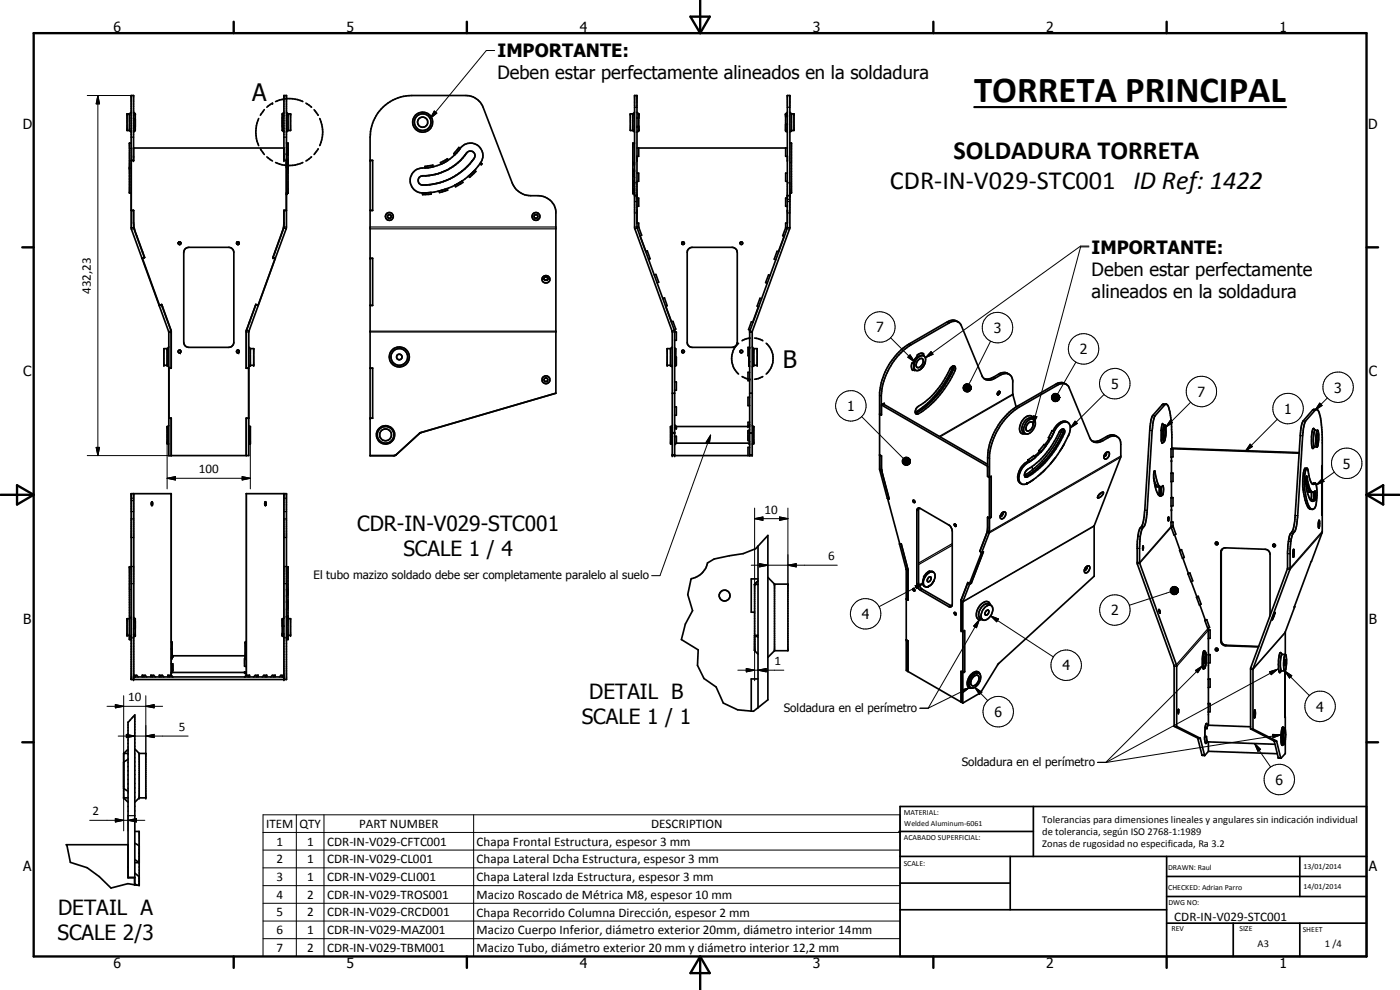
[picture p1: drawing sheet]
<svg xmlns="http://www.w3.org/2000/svg" width="420mm" height="297mm" viewBox="0 0 420 297" stroke-linecap="round" stroke-linejoin="round" font-family="sans-serif">
<defs><g id="words">
<text font-size="11" x="292.3" y="30.6">TORRETA PRINCIPAL</text>
<g font-size="7.9">
<text x="286.1" y="47.7">SOLDADURA TORRETA</text>
<text x="267.1" y="56.7">CDR-IN-V029-STC001 ID Ref: 1422</text>
</g>
<g font-size="7.2">
<text x="75.7" y="30.2">A</text>
<text x="234.9" y="110.3">B</text>
</g>
<g font-size="6.3">
<text x="107.2" y="159.4">CDR-IN-V029-STC001</text>
<text x="121.1" y="166.9">SCALE 1 / 4</text>
<text x="176.8" y="209.7">DETAIL B</text>
<text x="174.6" y="217.2">SCALE 1 / 1</text>
<text x="17.5" y="274.5">DETAIL A</text>
<text x="17.2" y="282.1">SCALE 2/3</text>
</g>
<g font-size="5.5">
<text x="149.3" y="17.2">IMPORTANTE:</text>
<text x="149.3" y="23.8">Deben estar perfectamente alineados en la soldadura</text>
<text x="327.6" y="76.1">IMPORTANTE:</text>
<text x="327.6" y="82.7">Deben estar perfectamente</text>
<text x="327.6" y="89.3">alineados en la soldadura</text>
</g>
<g font-size="4.2">
<text x="34" y="9.6">6</text>
<text x="104" y="9.6">5</text>
<text x="174" y="9.6">4</text>
<text x="244" y="9.6">3</text>
<text x="314" y="9.6">2</text>
<text x="384" y="9.6">1</text>
<text x="6.8" y="38.7">D</text>
<text x="410.6" y="38.7">D</text>
<text x="262.9" y="99.7">7</text>
<text x="298.2" y="99.9">3</text>
<text x="324" y="106.3">2</text>
<text x="7" y="112.9">C</text>
<text x="410.8" y="112.9">C</text>
<text x="333.4" y="116.7">5</text>
<text x="359.4" y="119">7</text>
<text x="400.4" y="117.8">3</text>
<text x="254.2" y="123.4">1</text>
<text x="385.4" y="124.1">1</text>
<text x="403" y="140.6">5</text>
<text x="258.6" y="185.7">4</text>
<text x="333.4" y="184.6">2</text>
<text x="7" y="187.1">B</text>
<text x="410.8" y="187.1">B</text>
<text x="318.8" y="201.1">4</text>
<text x="298.4" y="215.1">6</text>
<text x="395" y="213.5">4</text>
<text x="382.8" y="235.5">6</text>
<text x="7" y="261.4">A</text>
<text x="410.8" y="261.4">A</text>
<text x="34" y="290.4">6</text>
<text x="104" y="290.4">5</text>
<text x="174" y="290.4">4</text>
<text x="244" y="290.4">3</text>
<text x="314" y="290.4">2</text>
<text x="384" y="290.4">1</text>
</g>
<g font-size="3.9">
<text x="27.3" y="88.2" transform="rotate(-90 27.3 88.2)">432,23</text>
<text x="59.7" y="142">100</text>
<text x="229.5" y="154.1">10</text>
<text x="248.5" y="168.1">6</text>
<text x="232.5" y="199.6">1</text>
<text x="38.5" y="210.4">10</text>
<text x="53.7" y="219.3">5</text>
<text x="27.7" y="244.6">2</text>
<text x="79.9" y="248.4">ITEM</text>
<text x="89.9" y="248.4">QTY</text>
<text x="107.8" y="248.4">PART NUMBER</text>
<text x="195.4" y="248.4">DESCRIPTION</text>
<text x="83" y="253.7">1</text>
<text x="92.1" y="253.7">1</text>
<text x="98.2" y="253.7">CDR-IN-V029-CFTC001</text>
<text x="143" y="253.8">Chapa Frontal Estructura, espesor 3 mm</text>
<text x="83" y="259">2</text>
<text x="92.1" y="259">1</text>
<text x="98.2" y="259">CDR-IN-V029-CL001</text>
<text x="143" y="259.1">Chapa Lateral Dcha Estructura, espesor 3 mm</text>
<text x="83" y="264.3">3</text>
<text x="83" y="269.6">4</text>
<text x="92.1" y="264.3">1</text>
<text x="92.1" y="269.7">2</text>
<text x="98.2" y="264.3">CDR-IN-V029-CLI001</text>
<text x="98.2" y="269.7">CDR-IN-V029-TROS001</text>
<text x="143" y="264.4">Chapa Lateral Izda Estructura, espesor 3 mm</text>
<text x="143" y="269.7">Macizo Roscado de Métrica M8, espesor 10 mm</text>
<text x="83" y="275">5</text>
<text x="92.1" y="275">2</text>
<text x="98.2" y="275">CDR-IN-V029-CRCD001</text>
<text x="143" y="275">Chapa Recorrido Columna Dirección, espesor 2 mm</text>
<text x="83" y="280.3">6</text>
<text x="92.1" y="280.3">1</text>
<text x="98.2" y="280.3">CDR-IN-V029-MAZ001</text>
<text x="143" y="280.3">Macizo Cuerpo Inferior, diámetro exterior 20mm, diámetro interior 14mm</text>
<text x="352.4" y="276.3">CDR-IN-V029-STC001</text>
<text x="83" y="285.6">7</text>
<text x="92.1" y="285.6">2</text>
<text x="98.2" y="285.6">CDR-IN-V029-TBM001</text>
<text x="143" y="285.7">Macizo Tubo, diámetro exterior 20 mm y diámetro interior 12,2 mm</text>
</g>
<g font-size="3.5">
<text x="94.1" y="173.7">El tubo mazizo soldado debe ser completamente paralelo al suelo</text>
<text x="235.3" y="213.6">Soldadura en el perímetro</text>
<text x="288.6" y="229.8">Soldadura en el perímetro</text>
</g>
<g font-size="3.1">
<text x="312.7" y="246.8">Tolerancias para dimensiones lineales y angulares sin indicación individual</text>
<text x="312.7" y="250.4">de tolerancia, según ISO 2768-1:1989</text>
<text x="312.7" y="254">Zonas de rugosidad no especificada, Ra 3.2</text>
<text x="377.4" y="284.1">A3</text>
<text x="397.6" y="284.2">1 /4</text>
</g>
<g font-size="2.4">
<text x="271.2" y="244.4">MATERIAL:</text>
<text x="271.3" y="252">ACABADO SUPERFICIAL:</text>
<text x="271.4" y="247.9">Welded Aluminum-6061</text>
<text x="271.2" y="259.7">SCALE:</text>
<text x="350.6" y="261">DRAWN: Raul</text>
<text x="391.2" y="260.6">13/01/2014</text>
<text x="350.6" y="267">CHECKED: Adrian Parro</text>
<text x="391.2" y="266.7">14/01/2014</text>
<text x="350.6" y="271.4">DWG NO:</text>
<text x="351.6" y="279.3">REV</text>
<text x="372" y="279.4">SIZE</text>
<text x="391" y="279.6">SHEET</text>
</g>
</g></defs>
<g fill="none" stroke="#000" stroke-width=".51">
<path d="M38.9 34.2v5M38.9 34.2h-.8v5h.8M38.9 39.2l.5 .5M39.4 33.7l-.5 .5M40.1 34.2h.5l-.5-.5 .5 .5v5M40.1 39.2h.5M40.1 35.5l.5 .2M40.6 38.1l-.5 .3M40.6 39.2l-.5 .5M77.6 35.6a10.1 10.1 0 0 0 0 8.1M79.3 32.9l-1.2 1.7M81.8 30.9l-1.7 1.3"/>
<path d="M82.7 30.5a9.8 9.8 0 0 1 8.2 0M84.7 34.2h.5M84.7 39.2h.5M84.7 34.2v5M84.7 38.1l.5 .3M84.7 39.2l.5 .5M85.2 33.7l-.5 .5M85.2 34.8l-.5 .3M86 33.7l.4 .5M86.4 34.2v5M86.4 34.2h.8v5h-.8M86.4 39.2l-.4 .5"/>
<path d="M91.8 30.9l1.7 1.3M94.3 32.9l1.2 1.7M96 35.6a9.7 9.7 0 0 1 0 8.1M189.9 34.2h-.7v5h.7M189.9 34.2v5M189.9 39.2l.5 .5M190.4 33.7l-.5 .5M191.2 33.7l.5 .5v5l-.5 .5M191.2 35.3l.5 .2h-.5M191.2 37.9h.5l-.5 .2M236.3 33.7l-.5 .5v5l.5 .5M236.3 37.3h-.5l.5 .1"/>
<path d="M236.3 34.6l-.5 .3h.5M237.1 33.7l.4 .5M237.5 34.2h.8v5h-.8M237.5 34.2v5M237.5 39.2l-.4 .5M39.4 48.1h.7v-19.4h-.7v39.6l3.2 9.2M39.4 42.9h-.5v15h.5M40.1 44.4h45.1M78.1 44.6l1.2 1.8M80.1 47.1l1.7 1.2M82.7 48.8a9.7 9.7 0 0 0 8.2 0M85.9 48.1v15h-.7v5.3"/>
<path d="M86 48.1h-.8v-19.4h.8v39.4l-3.4 9.4M86 42.9h.4v15M86 57.9h.4M86 49.9l.4 .5h-.4M86 49.5l.4 .5M86 46.1l.4 .3h-.4M86 44.2l.4 .3M86 48.8l.4 .4h-.4M86 47.6l.4 .4M86.4 57.9l-.4 .5M93.5 47.1l-1.7 1.2M95.5 44.6l-1.2 1.8"/>
<path d="M111.1 48.1h.7v15.1h-.7M125.8 53.2l.5-.3a16.5 16.5 0 0 0 13.9-7.2 1.39 1.39 0 0 1 1.9 0 1.39 1.39 0 0 1 .2 1.8 18.5 18.5 0 0 1-16 7.9 1.45 1.45 0 0 1-.5-2.2zM126.8 57.9l2.6-.2v.6l-2.6 .1zM127.5 49.9l2.4-.4 .1 .5-2.5 .4zM131.8 57.3l2.4-.7 .2 .5-2.5 .7zM132.2 48.8l2.1-1.2 .3 .4-2.2 1.2zM137.1 45.8a13.9 13.9 0 0 1-10.7 4.6 3.8 3.8 0 0 0-3.3 4 3.8 3.8 0 0 0 3.7 3.5M137.6 45.3l.5-.8-.4-.3-1.5 1.9 .3 .3M137.6 45.2a3.8 3.8 0 0 1 5.3-1.9 3.8 3.8 0 0 1 1.4 5.5M137.6 45.2l-.6 .7M138.6 54.4l-1.9 1.1M138.6 54.4a21.7 21.7 0 0 1-11.8 3.5"/>
<path d="M138.6 54.4l.3 .3-2.2 1.3-.2-.4M140.1 45.9l-.6 .8M140.6 52.8l1.8-1.7 .4 .3-1.8 1.8zM144.3 48.8l-2.2 2.7-3.5 2.9M144.3 48.8l.4 .3-.3 .3-.4-.3zM189.9 49.1l.5 .3M189.9 55.6l.5 .4M189.9 57.3l.5 .4h-.5l.5 .6M189.9 52.8l.5 .4M190.4 42.9h-.5v15l.5 .5M190.4 58.7h.8M190.4 48.8h-.5l.5 .3"/>
<path d="M190.4 54.4h-.5l.5 .3M190.4 56.6h-.5l.5 .5M190.4 51.1h-.5l.5 .3M191.2 44.4h45.1M191.2 51.9h.5v2.5h-.5M191.2 59.4h.5v2.5h-.5M191.7 44.4v2.5h-.5M235.8 44.4v2.5h.5M236.3 58.7h.8M236.3 51.9h-.5v2.5h.5M236.3 59.4h-.5v2.5h.5M237.1 42.9h.4v15h-.4"/>
<path d="M39.4 63.2h.7M39.4 63.1h.7v5.2M40.1 66.8l.4 2.6 2.9 7.9-.7 .2 5.2 14.1 .6-.2 2.9 7.8v11.3h-.7v15M40.1 68.3l.1 .2M40.1 68.3h.1M40.1 66.9h.1M40.2 68.5l3.1 8.8M40.3 68.5h-.1M41 70.9h.1M42.6 77.5l8.1 22.2v37h24v-37.2l2.8-7.8M42.7 75.6h.1M43.3 77.3h.1"/>
<path d="M43.3 77.3l-.7 .2M55.6 74.7l1.1-.5h12l.8 .3 .4 .4 .3 .8-.1 27.6-.6 .7-.8 .2h-12a1.52 1.52 0 0 1-1.6-1.5v-27zM81.9 77.3l.7 .2M82.6 77.5l-5.1 14.2M84.3 70.7h.1M85 68.4h.2M85.1 68.2l-3.2 9.1M85.1 68.1h.1M85.2 68.4l-3.3 8.9M85.2 63.2h.8M85.2 66.8l-.1 1.4M111.1 63.1h.7"/>
<path d="M111.1 77.5h.7v14.2h-.7M191.2 68.1v-39.4h-.8v39.7l11.3 31.2v37.1h24.1v-37.2l11.3-31.2v-39.6h-.8v39.8M191.2 66.9h.5v1.2h-.5M191.2 68.1v.3M191.2 68.4l11.3 31M191.2 68.4l.5-.2 .9 2.4-.5 .1 1.7 4.7 .5-.1 .8 2.3-.5 .2M191.3 68.1v.3M206.7 74.7l1-.5h12a1.6 1.6 0 0 1 1.6 1.5v27a1.6 1.6 0 0 1-1.6 1.5h-12a1.52 1.52 0 0 1-1.5-1.5v-27zM233.7 75.6l-.5-.2-.8 2.4 .4 .1M235.3 70.9l-1.7 4.7M236.2 68.3l-.1 .2M236.3 68.5l-11.3 31"/>
<path d="M236.3 68.5l-.5-.1-.9 2.3 .5 .2M236.3 66.9h-.5v1.4h.5M48.5 91.4h.1M48.5 91.4l-.7 .3M48.5 91.4l2.9 8.1M48.8 92h-.1M50.5 96.7h-.1M51.3 99.1h.1M74 99.1l-.1 .5M74 98.9h.1M76.6 91.9h.1M76.8 91.4h.1"/>
<path d="M76.8 91.4l.7 .3M76.8 91.4l-2.9 7.8v11.3h.7M76.8 91.4l.7 .2M111.1 91.6h.7M163.5 84l.1 .1M163.6 84.1a.53 .53 0 0 1-.2-.8 .53 .53 0 0 1 .9 0 .53 .53 0 0 1-.3 .8M163.6 84.1h.4M164.2 84l-.2 .1M196.4 82.5l.4-.2 .9 2.4-.5 .1M198.9 89.5l.5-.1 .8 2.3-.4 .2 1.7 4.7 .5-.2 .8 2.4-.4 .1 .1 37.8M202.5 99.6h.5v2.5h-.5M226 96.7l-.5-.1-.8 2.3 .4 .2-.1 37.6"/>
<path d="M227.6 92l-1.7 4.7M228.5 89.7l-.4-.2-.9 2.4 .5 .1M231.1 82.6l-.4-.1-.9 2.3 .5 .2M287.6 96.6l-1.4-.5-1.9 .5-11.5 6.6a19.6 19.6 0 0 0-8.8 14.6v23.1l2.3 8.7h.5M50.2 104.6v5M50.2 104.6h-1v5h1M50.2 109.6l.5 .5M50.7 110.4h.7M50.7 104.1l-.5 .5M73.9 110.4h.8M74.7 104.1l.4 .5M75.1 104.6v5"/>
<path d="M75.1 104.6h1v5h-1M75.1 109.6l-.4 .5M111.1 110.4h.7v15.1h-.7M111.1 110.5h.7M166.8 118v-54.7a5.3 5.3 0 0 0-5.3-4.6h-2.2a6.1 6.1 0 0 1-5.6-3.8l-8.7-22.7a5.6 5.6 0 0 0-5.1-3.5h-16.3a12.6 12.6 0 0 0-12.5 12.4v95.6h7.3M166.8 118l-40.6 11.8M201.2 104.6h-1v5h1M201.2 104.6v5M201.2 109.6l.5 .5M201.7 118h.8M201.7 104.1l-.5 .5M202.5 104.4l.2 .2v5"/>
<path d="M202.5 114.6h.5v2.5h-.5M202.7 107.1h.3v2.5h-.3M202.7 109.6l-.2 .3M221.6 103a6.2 6.2 0 0 0 0 9.2M222.7 113l1.3 .6 1.2 .2M225 104.2h-.5v2.5h.2M225 118h.8M225 104.6h-.3l.3-.2-.3 .2v5l.3 .3M225 108.5h-.3l.3 .1M225 111.7h-.5v2.5h.5M225 119.2h-.5v2.5h.5M225.2 101.4l-1.2 .2-1.3 .6"/>
<path d="M225.8 104.1l.4 .5M226.2 104.6h1v5h-1M226.2 104.6v5M226.2 109.6l-.4 .5M226.5 101.4l1.1 .2 1.3 .6M228.9 113l-1.3 .6-1.1 .2M229.9 103a6.2 6.2 0 0 1 0 9.2M273.7 108.9a2.18 2.18 0 0 0 .2 2.2l.7-.2M273.7 108.9l.7 .2M274 108.9l.4 .2M274 108.9h-.3M274.3 109.7v.7"/>
<path d="M274.3 109.7l.2 1.1M274.4 110.5a1.22 1.22 0 0 0 1.1 .7 1.22 1.22 0 0 0 1.1-.7M274.4 109.1l-.1 .3M274.4 109.1l-.1 .6M274.5 111l.3 .1M275.3 106.6l.4 .5M275.3 106.6v.3M275.3 106.6l1.3-.6 .6 .2 .1 .6M275.3 106.9l-.7 .7-.6 1.3M275.3 106.9l.4 .2M275.7 107.9l.8-.4a1.24 1.24 0 0 1 .1 2.2l-.7 .5a.81 .81 0 0 1-1-.3 .81 .81 0 0 1 .1-1zM275.7 111.1h.1"/>
<path d="M275.9 111l-.2 .1M276.4 106.7a3.5 3.5 0 0 0-2 2.4M276.4 106.7l-.7 .4M276.7 106.6h.2M276.8 110.3l-.7 .6M276.9 106.6l.4 .2M276.9 106.6l-.5 .1M277.3 109.6l-.5 .7M277.3 106.8a2.67 2.67 0 0 1-.5 3.5M277.5 109.1l-.1 .3M277.7 108.4v.4M285.7 110l.6-.2 .4 .3a2.21 2.21 0 0 1-.5 2.1 26.7 26.7 0 0 1-11 12h-.1a1.45 1.45 0 0 1 .6-2.3 25.8 25.8 0 0 0 9.6-11.5z"/>
<path d="M285.9 109.9a27.6 27.6 0 0 1-11.2 13.8M286.2 109.8v.2a16.7 16.7 0 0 1-3.9 7.3 22.5 22.5 0 0 1-7.5 6.7M299.6 118.4h-.2M300 117.5l-.6 .9M300 117.5a.61 .61 0 0 0-.6 .3 .61 .61 0 0 0 0 .6M300 117.5l-.2 .7M300 117.5a.66 .66 0 0 1-.6 .9M302.9 112.3a2.69 2.69 0 0 0-3.3 0l-2.3 1.3-.9 .1-1.1-.1M320 115.3a2.66 2.66 0 0 0-3.2 0l-11.5 6.6a19.4 19.4 0 0 0-8.9 15.3v5.7M50.4 128h-.2v5h.2M50.4 128v5M50.4 133l.3 .2"/>
<path d="M50.7 125.5h.7v11.2M50.7 127.7l-.3 .3M74.7 125.5h-.8v11.2M74.7 127.7l.2 .3M74.9 128h.2v5h-.2M74.9 128v5M74.9 133l-.2 .2M118.4 136.7h-.3M126.2 129.8l-7.3 6.6-.5 .3M201.5 128h-.3v5h.3M201.5 128v5M201.5 133l.2 .2"/>
<path d="M201.7 127.7l-.2 .3M202.5 128.3l.5 .4M202.5 128.7h.5M202.5 122.1h.5v2.5h-.5M202.5 130.9h.5M202.5 127.5l.5 .5M203 128h22M203 133h22M203 128v.7M203 130.9v2.1M203 130.9l-.5 .1M203 133l-.5 .5"/>
<path d="M224.5 133l.5 .4M225 126.7h-.5v1.3l.5-.5M225 128.9l-.5 .3v3l.5 .3M225 134.2h-.5v2.5M225.8 127.7l.2 .3M226 128h.2v5h-.2M226 128v5M226 133l-.2 .2M264 124.2l.5 .3M264.5 136.8h.1M264.5 136.8l-.5-.3 .5 .3M264.5 124.5h.1"/>
<path d="M264.5 136.8v4.2l2.3 8.6M264.5 136.8v3.5l2.4 9.3h-.5M264.5 121.5v3M264.5 121.5l31.9 18.4M265 121.2l-.5 .3M265 121.2l31.4 18.1M265 121.2l.4-.2v.4zM305 122.1a17.3 17.3 0 0 1-1.1-8.3 2.22 2.22 0 0 0-3.8-1.2l-1.5 .9a2.5 2.5 0 0 1-3.9-.9l-6.2-14.9a2.33 2.33 0 0 0-3.7-.8l-11.5 6.6a19.9 19.9 0 0 0-8.8 15.3v5.7M308.3 126.4a1.33 1.33 0 0 1 2.3-.2 3.3 3.3 0 0 1-2.7 4 1.79 1.79 0 0 1-.4-2.5zM308.4 127.2l.4-.4a.74 .74 0 0 1 1-.1 .74 .74 0 0 1 .2 1 1.71 1.71 0 0 1-1.8 1.5l-.3-.7zM308.6 138.3a5.4 5.4 0 0 0-3 6.1l1 .8M308.6 138l.3 .6"/>
<path d="M308.6 138v.3M308.6 138.3l.3 .3M308.6 138l1.6-1.3 .5 .6-1.8 1.3M309.7 140l.3 .9M310.2 125.8a1.26 1.26 0 0 0-2.1-.8 3.9 3.9 0 0 0-1.8 4.8l.6 .4 .8-.1-.9-.8a3.3 3.3 0 0 1 1-3.1 1.65 1.65 0 0 1 2.4-.4M311.9 135.2l1.4-1.9 .6 .5-1.5 1.9M311.9 135.2l.5 .5M311.9 135.2l.1 .3M312 135.5l-1.6 1.4M312 135.5l.4 .2M314.7 131.4l.5 .3M314.7 131.4l.2 .1"/>
<path d="M314.9 131.5l-1.3 2M314.9 131.5l.3 .2M315.4 139a27.4 27.4 0 0 1-7 6M315.7 131l-.5 .7M315.8 129.2l.6 .3M315.8 129.2l.2 .1M315.8 129.2l-1.1 2.2M316 130.2a22.8 22.8 0 0 1-8.5 9.5 4.5 4.5 0 0 0-1.3 5.2l.7 .4 1.2-.1M316 129.3l.4 .2M316.4 129.5l-.4 .8M316.8 137.3l-.8 .9M316.8 137.3l-1.6 1.9"/>
<path d="M318.6 134.5l-1.8 2.8M318.6 134.5l-.4 .7M318.7 128.8a27.4 27.4 0 0 1-11.2 13.8M318.7 128.8l-.4 .3a26.9 26.9 0 0 1-10.3 12 1.68 1.68 0 0 0-.4 1.9M319.1 128.7l.1 .4a26.7 26.7 0 0 1-9.6 12.8l-2 1.1M319.1 128.7l.4 .5a15.3 15.3 0 0 1-3.3 6.5 20.7 20.7 0 0 1-8.3 7.5l-.3-.2M319.1 128.7l-.4 .1M319.4 133.1l-.8 1.4M320.5 126.7a2.53 2.53 0 0 1 .4 3.3l-.2 .5M320.5 126.7a2.98 2.98 0 0 0-4 1.7l-.5 .9M320.5 126.7a2.39 2.39 0 0 0-2.8 .9l-1.3 1.9M320.7 130.5l-2.1 4"/>
<path d="M320.7 130.5l-.1 .4M331.9 135.9a.61 .61 0 0 1 .1 .6 .61 .61 0 0 1-.6 .4l-.1-.1M331.9 135.9a.8 .8 0 0 1-.5 1M331.9 135.8l.7-.2a1.26 1.26 0 0 1 .1 1.4 1.26 1.26 0 0 1-1.2 .6 1.56 1.56 0 0 1 .4-1.8zM335.3 131.1a2.58 2.58 0 0 0-3.2-.1l-2.5 1.3-.8 .2-1-.2M348.5 129.2l.6 .1M348.5 129.2l.1 .1M348.5 132l.4 1M348.6 129.3v2.3M348.6 129.3h.5M348.6 131.6h.5M348.6 131.6l-.1 .4"/>
<path d="M348.9 132.9v.1M349.1 129.3l-.1 2.1 .3 1.1M349.1 131.6l.2 .9M349.1 131.6l-.6 .4M349.2 128.6l-.1 .7M349.2 128.3l-.1 .6M349.2 128.1l.2-.5-.5-.5-.4 2.1M349.3 132.5h.1M349.3 127.5h.2M349.4 132.5l-.5 .4M349.5 128.4l.2 .4v1.4l-.4 1.3-.1-1.4zM349.6 127.5l.2 .6"/>
<path d="M349.6 127.5l-.4 .9M349.8 128.1v.9M349.8 128.1v.3M349.8 130.5l-.4 2M349.8 128.9l.1 .5M349.9 129.3l-.1 .8M349.9 129.6l-.1 1.4M350 121.2a3.2 3.2 0 0 1 1.2 2.9l.4 4 .1 6.4M350 121.2l-.3 .1-3.2 3.7-.5 2.1-1.9 28.3a5.1 5.1 0 0 1-1.3 3.2l-.7 3.3-.1 7 11 30.5 .1 18.5M350 121.2h-.8l-.4 .3-2.9 3.2-.5 1.5-2.2 29.6a4.3 4.3 0 0 1-1.2 2.9l-.7 3.7v6.8l11.1 30.6v18.1M351.6 137.2v4.7M351.6 134.6l.1-.1 38.2 1.3"/>
<path d="M351.6 134.6l38.3 1.4M351.6 134.6h.4M351.6 134.6l-.2 .1M352 134.6v2.5l-.6 .1v-2.5M352 134.6l-.6 .1M394.3 128.6l-.5 .9-.2 3.5a1.49 1.49 0 0 0 .5 1.5l.4-.4M394.3 128.6h.1M394.3 128.6l.4 .5M394.5 134.1h.8M395.1 122.9l-.7-.1-.5 .3-2.8 3.2-.6 2-2 28.6a4.5 4.5 0 0 1-1.2 3.2l-.8 3.3-.1 7.2-11 29.8-.1 18.3M395.3 130.1l.3 .4v1.3l-.3 1.3-.3-1.4zM395.4 130.1h.1"/>
<path d="M395.4 129.1h-.7a8 8 0 0 0-.5 4.3l.3 .7M395.4 129.1l-.3 .7-.2 1.4v1.8l.4 1.1M395.4 129.1l.4 1.2v1.5l-.3 1.9-.2 .4M396.8 139.7l-.1 14.9 .1-.2M40.1 148.1v55.8M45.5 150.6v1M45.6 150.5l.2 .5-.1 .7a.76 .76 0 0 1-.1-1.2zM79.5 150.7l.2-.2 .1 .3-.1 .9-.3-.4zM79.7 150.7v.9M79.7 150.6v.1M85.2 148.1v55.8M266.4 149.6l3.6 13.6"/>
<path d="M266.4 149.6h.1M266.9 149.6h-.1M274.1 150.1l.4 .2v.5l-.4-.3zM275.4 152.6l.2-.2 .6 .2 8.7 5 .8 1.2 .1 22.6-.5 .7-.6-.1-8.5-4.9-1-1.3v-22.8zM275.8 152.4l-.1 22.5 .2 .8 .9 1.1 8.9 5M286.5 157.2l.3 .2 .1 .5h-.3l-.2-.4zM296.4 142.9l.6 .3M296.4 155.2h.1M296.4 155.2l.6 .3M296.4 155.2v4.2l-2.3 6M296.4 155.2l.5 .3M296.4 142.9h.1"/>
<path d="M296.4 142.9l.5 .4M296.4 158.2l-.2 1.5-2.1 5.7M296.9 143.3v12.2M297 143.2l.5-.3v12.3M297 143.2v-6.4a19.9 19.9 0 0 1 8.8-14.6l11.5-6.6a2.29 2.29 0 0 1 3.6 .8l6.2 15a2.56 2.56 0 0 0 3.9 .8l1.6-.9a2.29 2.29 0 0 1 2.6-.3 2.29 2.29 0 0 1 1.2 2.3l-.1 3.9-7.9 20.6v15.1l-28.9 26.4-5.4 8.7-5.1 2.9M297 155.5l-.1 4.4-6 15.4M297 143.2l-.1 .1M297.4 155.2h.1M297.5 155.2l-.5 .3M297.5 155.2l-.6 .3M300.8 153.8a.55 .55 0 0 1 .1 .7 .55 .55 0 0 1-.7 .3M300.8 153.8a.74 .74 0 0 1-.5 1"/>
<path d="M300.8 153.8l.6-.3a1.15 1.15 0 0 1 .4 1.2 1.15 1.15 0 0 1-.8 .9l-.4 .1a1.11 1.11 0 0 1 .2-1.9zM308.1 145.2h.1M308.4 145l-.3 .2M310.2 143.8l-1.8 1.2M313.6 140.9l-1.7 1.6M330.1 148.1l.9-.4a1.58 1.58 0 0 1-1.4 1.7h-.1a1.27 1.27 0 0 1 .6-1.3zM330.1 148.1l-.3 .3M346.2 143.4l.1 .2a10.4 10.4 0 0 0 1.4 4.9M346.2 143.4l.7 2 .6 .6M346.4 141.3l-.2 2.1M346.5 141.3l.5 2.1a3.5 3.5 0 0 0 1.3 2.6l.7-.3 .2 1.3a1.36 1.36 0 0 1-1 1.8l-.5-.3M346.5 141.3h-.1"/>
<path d="M346.7 145.7l.4 .3 1.3 .1v1.7l-.5 .9M347.9 146v1.6l-.2 .9M350.6 155.2l.2 .4-.1 .7zM350.6 155.8v.2M350.7 155.2h.1M351.6 144.5v4.8M351.6 151.8v4.8M351.6 156.6l.4 .1M351.6 156.6l-.2 .2M351.6 141.9l.4 .1M351.6 141.9l-.2 .1M351.6 149.3h.4"/>
<path d="M351.6 149.3l-.2 .1M351.7 157.9v.2M352 156.7v1.2h-.6v-1.1M352 156.7l-.6 .1M352 142v2.4l-.6 .1v-2.5M352 149.3v2.5h-.6v-2.4M352 142h-.6M352 149.3l-.6 .1M352.1 157.9l.8 2.4-.6 .2-.8-2.3M352.1 157.9l-.6 .3M391.9 143.8l.1 .6a4.6 4.6 0 0 0 1.4 3.3h.1M392.2 140.5a16.3 16.3 0 0 0 .3 10.8l.8 1.2 .5 .3"/>
<path d="M392.3 147.4l.5 .3h.7M393.3 150v.1M393.5 147.7h.8l.4-.3 .1 1.5a1.06 1.06 0 0 1-1.1 1.5M393.6 147.7v1.2l-.3 1.1M393.9 145.2l.3-.3 .6 .1a12.6 12.6 0 0 1 0 6.9l-.2 .5-.8 .4M393.9 147.7l-.1-.1a8.7 8.7 0 0 1-1.6-4.7h-.1a10.6 10.6 0 0 0 .9 6.7l.7 .8M394.3 147.6v1.3a1.32 1.32 0 0 1-.6 1.5M394.7 145l-.4 .3a2.51 2.51 0 0 1-1.5-2.6l-.3-1.9-.3-.3h-.5l-.5 1.3-.2 2.2v2.2l.4 2.8a5.2 5.2 0 0 0 1.8 3.8h.7M395.8 156.1l.3 1-.3 1.4-.2-1.5zM395.9 156.1v.1M396.8 154.4h.1M396.8 154.4l-.1 .1"/>
<path d="M39.4 170.1h-.5v21.8h.5M86 170.1h.4v21.8h-.4M86 176.9h.4l-.4 .4M86.4 178.5l-.4 .3M227.5 163.9l3-3.2v49.3l-3 2.3M227.5 163.9v48.4M227.5 174.2l-1 1.1v19.9l1 1.1M227.5 163.9l-.7 .7-3.8 1.5-8.7 1.6-2 1.2a6.4 6.4 0 0 1-4.9 4.9l-1 4.6 1.4 4.8-2.1 4-1.2 4.7 5 3.1-.2 4.6 2 4 3.6 2.5 2.2 4.8 4.3 2.1 4.1 .4M227.5 174.4l-1 .9h1M227.5 173.7h-2v10h1M230.5 173.2l1.9 2.1M232.4 175.3h4.1v19.9h-4.1"/>
<path d="M232.4 175.3v19.9M269.9 163.2l.6 .1M269.9 163.2h.1M269.9 163.2l2.1 7.7v30.3l.5 .3M270 163.2h.5M270.5 163.2v.1M270.5 163.3l2 7.8M270.5 163.2l2 7.7v9.1l-.5-.3M272 179.7h.1M274.1 176.6l.4 .2 .1 .4a.39 .39 0 0 1-.6 0 .39 .39 0 0 1 .1-.6zM277.3 173.1a1.92 1.92 0 0 0 .3 2.8M277.3 175.8l.3 .2"/>
<path d="M278.1 172.4l-.6 .9M278.2 176.1v.1M278.4 172.1l.7-.4-.1-.4-1.1 .8-.7 1 .3 .2M278.6 173.4l.6-.3a.86 .86 0 0 1 .1 1 .86 .86 0 0 1-1 .4v-.7zM278.8 175.9l-.6 .3M279 171.5l1.1 .1M279.6 175.2l-.8 .7M279.8 171.5a1.49 1.49 0 0 1 .6 2.4 2.82 2.82 0 0 1-2.7 2.1l-.5-.5-.1-.6 .4-1.7M279.8 171.5l-1.1 .4-1.2 1.3M279.8 171.5l.3 .2M280.4 174.1l-.6 .9M288.5 180l-.1 .1"/>
<path d="M290.5 174.8l.5 .5M290.5 174.8h.1M290.5 174.8l-2 5.2M290.9 175.3l-.5-.5-2 5.2M291 175.3l-2 5.3v30.3M291.4 175h.1M291.5 175l-.5 .3M294.1 165.4l.5 .5 .5-.3-3.6 9.4M294.1 165.4h.1M295.1 165.6l-3.6 9.4-.6 .3M325.7 170.3l.6-.5h.5a1.26 1.26 0 0 1 0 1.4 1.26 1.26 0 0 1-1.2 .6l-.2-.5zM326 170.1h.1"/>
<path d="M326.1 170.1a.62 .62 0 0 1 0 .6 .62 .62 0 0 1-.6 .3l.5-.4zM342.9 164.7l.1 .1M343 164.2v.8M343 164.1v.4M343 165h.1M343.1 163.8v.1M343.1 163.8v1.2M343.1 163.9l-.1 .3M352.5 160.4l1.6 4.7M354.1 165.1l-.1 .1M354.6 164.9l.8 2.4-.5 .2-.9-2.3M354.6 164.9l-.6 .3"/>
<path d="M354.6 164.9l-.5 .2M355 167.5l1.6 4.6M356.6 172.1v.1M357.1 172l.9 2.3-.6 .2-.8-2.3M357.1 172l-.5 .2M357.1 172l-.5 .1M357.5 174.5l1.7 4.6M359.2 179.1l-.1 .1M359.6 178.9l.9 2.4-.6 .2-.8-2.3M359.6 178.9l-.5 .3M359.6 178.9l-.4 .2M364.9 162.7v.5l.5 .1"/>
<path d="M365.5 163.2l-.1 .1M366.8 164.8l-.4 1v26.4a1.52 1.52 0 0 0 1.5 1.6l9.8 .3M366.8 164.8l1.1-.4 11.8 .4 .8 .3 .4 .4 .3 .8v18.5M366.8 164.8l-.3 .6v26.7a1.45 1.45 0 0 0 1.5 1.5l9.7 .4M382.2 163.3l.1 .6 .4-.1M382.2 163.3l-.2 .4 .1 .2 .2 .2 .4-.2M382.2 163.3l.5 .1v.5M388.1 167.1v.1M388.2 164.8l.2 1.5-.3 .9-.1-1.5zM39.4 185.1l-.5 .5h-.8v5h.8l.5 .5M40.1 185.6h.5v5l-.5 .5M40.1 190.4h.5l-.5 .5"/>
<path d="M40.1 185.2l.4 .4M40.1 185.9l.5 .4M40.6 188.6l-.5 .1M51.4 199.2h.5v2.1l-.5 .5h22M51.4 192.7h.2v5h-.2M51.4 194.7l.2 .1M51.6 197l-.2 .2M51.6 196.9l.3 .2M51.6 197.1h.3M51.6 196.5l.3 .3M51.9 196.8h21.7M51.9 196.8v.3"/>
<path d="M73.6 197.4l-.2 .2v2.3l.5 .1M73.6 196.6l-.2 .2M73.9 192.4l-.3 .3v5l.3 .2M84.7 187.9h.5M85 185.6h-.3v5l.5 .5M85.2 185.5l-.5 .4M85.2 190.1h-.5l.5 .4M86 185h.4l-.4 .1 .4 .5h.8v5h-.8l-.4 .5M86 180.4h.4l-.4 .3M86.4 182.6l-.4 .2M227.5 190.6h-1l1 .6M232.4 195.2l-1.9 2"/>
<path d="M272 192l.5 .3v9.2M286.4 183.8l.4 .1 .1 .5h-.3zM288.4 180v9.2l.6 .3 .5-.3v12.3M295.5 182.3a1.36 1.36 0 0 1 2.3-.3 3.3 3.3 0 0 1-2.6 4.1 1.99 1.99 0 0 1-.4-2.9zM295.9 183.4l.6-.4a.83 .83 0 0 1 .1 1.1 .83 .83 0 0 1-.9 .3l-.1-.4zM297.2 181.5a1.26 1.26 0 0 0-2.1-.7 3.7 3.7 0 0 0-1.7 4.9l.8 .3 .5-.2M297.5 181.7l-.8-.4a2.3 2.3 0 0 0-2.7 2 1.83 1.83 0 0 0 .9 2.7M347.8 182.9l.4 1zM347.8 182.9h.1M347.8 183l.3 .9M360.1 181.4l1.6 4.7M361.1 198v1.1"/>
<path d="M361.1 198.7l.1 1.2M361.1 197.6v.7M361.1 199.4l.2 .8M361.2 196.6v.3M361.2 196.9l-.1 .4M361.2 196.8l-.1 1.1M361.2 200l.1 .2M361.3 196l-.1 .8M361.3 196v.5M361.4 195.8l-.1 .2M361.5 198.8h.1M361.5 195.6l-.1 .2"/>
<path d="M361.5 197.2l.2 .8-.2 .8zM361.6 197.2v.1M361.6 195.5l-.2 .3M361.6 195.5h.1M361.7 186.1l-.1 .1M361.9 199.4l-.3 .9M361.9 196.4a.91 .91 0 0 0-.6-1.1l-.4 1.4-.1 2.7 .3 1.3 .4-.3M361.9 198.8l-.2 1.3M361.9 196.4l.1 1.8M361.9 196.3v.3M361.9 196.7l.1 .3M362 198l-.1 1.3"/>
<path d="M362.2 185.9l.8 2.4-.6 .2-.8-2.3M362.2 185.9l-.6 .3M362.2 185.9l-.5 .2M362.6 188.5l.1 .6M362.7 191.6v4.8M362.7 198.9v4.9M362.7 189.1h.5M362.7 189.1h-.1M362.7 196.4h.5M362.7 196.4l-.1 .1M363.2 189.1v2.4l-.6 .1v-2.5M363.2 196.4v2.5h-.6v-2.4"/>
<path d="M363.2 189.1h-.6M363.2 196.4l-.6 .1M364.9 194.7l.2 .4h.4M364.9 194.6a.4 .4 0 0 1 .6 .1 .4 .4 0 0 1-.3 .6 .4 .4 0 0 1-.5-.4zM364.9 194.5l-.1 .1M382.6 183.8l-.8 2.2zM384.3 195.8a8.1 8.1 0 0 0-.3 6M384.3 195.8h.1M384.4 195.8l.4 .5M385.6 198l.2 .5-.2 1.2zM385.6 199.6v.1M385.7 196.3a8 8 0 0 0-.3 4.9l.2 .1"/>
<path d="M385.7 196.3l.1 .1M385.8 196.4l.2 .6 .1 2-.2 1.9-.3 .4M385.8 196.3h-1.1l-.3 .8-.2 2.9 .4 1.3M388.5 182h.1M388.6 182l-.2 .2 8.4-22.5v-28.5l-.4-5a5.2 5.2 0 0 0-1.1-3.3h-.5l-2.9 3.4-.5 1.2-.5 3.3-1.7 26.6a4.8 4.8 0 0 1-1.4 3.1l-.6 4.6-.1 5.8-11.1 29.8v18M388.6 182l-2.9 7.6v6.7M40.1 203.1h45.1M40.1 202.6l.5 .5M40.2 202.6h.8l.5 .5M40.2 202.6l.4 .5M40.2 202.6v.1M42.7 202.6h.9l.4 .5"/>
<path d="M42.7 202.6l.5 .5M42.7 202.6v.5M45.3 202.6h.8l.5 .5M45.3 202.6l.5 .5M45.3 202.6v.5M47.8 202.6h.9l.5 .5M47.8 202.6l.5 .5M47.8 202.6v.5M50.4 202.6v.5M50.4 202.6h.9l.4 .5M50.4 202.6l.5 .5M51.4 202.8v-54.7h-12v55.8h46.6v-55.8h-12.1v54.7"/>
<path d="M51.4 202.6l.5 .5M51.7 201.8l-.3 .3M73.4 201.6v.2M73.4 201.6l.5 .5M73.4 201.6h.5M73.4 201.8l.5 .5M73.9 202.6l-.5 .5M74.9 202.6h-.8l-.5 .5M74.9 202.6l-.4 .5M74.9 202.6v.5M77.5 202.6h-.9l-.5 .5M77.5 202.6l-.5 .5"/>
<path d="M77.5 202.6v.5M80 202.6h-.8l-.5 .5M80 202.6l-.4 .5M80 202.6v.5M82.6 202.6h-.9l-.4 .5M82.6 202.6l-.5 .5M82.6 202.6v.5M85.2 202.7l-.9-.1-.4 .5M85.2 202.6l-.5 .5M227.5 203.7h-2v9.7M227.5 212.3l-1.4 1.1h-.6M272.5 201.5h.1"/>
<path d="M272.5 201.5l15.9 9.2M288.4 201.5l.6 .3 .5-.3M288.4 201.5v9.2M288.4 210.7l.6 .2M292.3 202.9a.89 .89 0 0 1 1.2-.2 .89 .89 0 0 1 .3 1.2 1.76 1.76 0 0 1-2.2 1.7 2.13 2.13 0 0 1 .7-2.7zM293.7 201.9a2.14 2.14 0 0 1 0 3.3l-1.3 1.1-.8 .2M293.7 201.9a3 3 0 0 0-2.5 4.4l.4 .2M293.7 201.9a2.54 2.54 0 0 0-2.9 2.2 1.88 1.88 0 0 0 .5 2.3M294.1 202.2a1.28 1.28 0 0 0-1.1-.8 1.28 1.28 0 0 0-1.2 .7 3.7 3.7 0 0 0-1.3 4l.4 .3 .7 .1M352.4 217.9l7 3.5 1.4 5.2M352.4 217.9h.7M353.1 217.9l7.1 3.6 1.4 5.2"/>
<path d="M353.6 213.1v.7M353.6 212.9v1.1zM361.3 200.2l.1 .3M361.3 200.2v.2M361.4 200.4v.1M361.4 200.5h.1M361.6 200.3l-.1 .1M361.6 200.2l-.2 .3M361.6 218.3l.6 .3M361.6 218.3l.1 .3M361.7 218.6l-.1 2.4M361.7 218.6h.5"/>
<path d="M362.6 217.6l12.7 .5M362.6 217.6l-.5-.5-.5 1.2M362.6 217.6l-.4 1M362.7 206.3v4.8M362.7 213.6v4M362.7 203.8h.5M362.7 203.8h-.1M362.7 211.1h.5M362.7 211.1l-.1 .1M363.2 203.8v2.4l-.6 .1v-2.5M363.2 203.8h-.6M363.2 211.1v2.5l-.6 .1v-2.5"/>
<path d="M363.2 211.1l-.6 .1M375.3 218.7h.7M375.3 218.7l7.1 3.7M376 218.7l7.1 3.6M376.5 213.1l.3 1.1-.3 1.2-.2-1.2zM384 201.8h.1M384.6 201.3h1M384.6 201.3l-.5 .5M385.2 218.4a5.4 5.4 0 0 0-.4 3.7l.2 1.3M385.2 218.4h.3M385.2 218.4h.1M385.3 218.4l-.3-.3a8.5 8.5 0 0 0-.3 5.5"/>
<path d="M385.4 219.2l.2 .2 .1 1.3-.4 2-.2-1.9zM385.5 218.4h.1M385.5 218.4l-.4 .7-.1 1.7v1.7l.3 .9M385.5 218.4l.2 .4M385.6 201.3v13.9l.1-.1M385.6 215.1h.1M385.7 201.3v17.5M385.7 215.1l-.1 .1M385.7 218.8v3.4l-.2 1-.4 .2M37.1 226.1v13.3M37.1 226.1h1.3M37.1 239.4h1.3"/>
<path d="M37.1 239.4l1.3 1.3M37.1 236.6l1.3 .8M38.4 227.8l-1.3 .8M38.4 224.8l-1.2 1.3M40.5 224.7l1.3 1.4M41.8 226.1v13.3M41.8 226.1h2v13.3h-2M41.8 239.4l-1.3 1.3M359.4 221.5h.1M360.8 226.6h.1M360.8 226.6l.8 .1M361.5 221.1l.2 1.8 .2 .2 .5-.5"/>
<path d="M361.6 221h.5M361.6 221l-.1 .1M362.1 221l.3 1.6 20.2 .7M362.1 221l-.6 .1M362.7 222.6v2.8M362.7 225.4l-1.1 1.3M362.7 225.4l20.6 .7M382.4 222.4h.1M382.4 222.4l1.2 5 .9 .1M383.1 222.3l1.3 5.2M383.1 222.3h.1M384.4 227.5h.1"/>
<path d="M384.7 223.6h.1M385 223.4h.1M385.1 223.4l-.3 .2M385.7 222.3v3.8l-1.2 1.4M38.4 253.4h-18.5l1.2 5.3 5.1 1.6 3.6 2.7 3.5 3.4 5.1-1.3 2 .4M40.5 249.5h1.3v16.2l-.8-.1M40.5 257.9l1.3 .9h-1.3M40.5 253l1.3 .7M269.8 249.5h40.3M270.1 242h140v45h-140zM270.1 257h140M303.2 257v16"/>
<path d="M310.1 242v15M350.1 257v30M390.1 257v12M38.4 263.3h2.1M40.4 265.5v-2.1h-2v-46.7l2.1-2.2v51M40.4 265.5h.1M40.5 262l1.3 1.1M40.5 265.1l.5 .5M40.5 265.5l.5 .1M270.1 265h33.1M270.1 273h80M350.1 277h60"/>
<path d="M350.1 269h60M350.1 263h60M370.1 277v10M390.1 277v10"/>
<circle cx="126.8" cy="36.7" r="2.99"/>
<circle cx="126.9" cy="36.7" r="1.53"/>
<circle cx="126.9" cy="36.7" r="2.49"/>
<circle cx="53.9" cy="73" r=".4"/>
<circle cx="71.4" cy="73" r=".41"/>
<circle cx="116.8" cy="64.9" r=".57"/>
<circle cx="116.9" cy="64.9" r="1.18"/>
<circle cx="160.9" cy="64.9" r="1.17"/>
<circle cx="160.9" cy="64.9" r=".58"/>
<circle cx="205" cy="73" r=".41"/>
<circle cx="222.5" cy="73" r=".4"/>
<circle cx="163.9" cy="83.8" r="1.14"/>
<circle cx="53.9" cy="105.5" r=".4"/>
<circle cx="71.4" cy="105.5" r=".4"/>
<circle cx="119.8" cy="107.1" r="3"/>
<circle cx="119.8" cy="107.1" r=".83"/>
<circle cx="119.8" cy="107.1" r="2.5"/>
<circle cx="163.8" cy="113.9" r=".55"/>
<circle cx="163.9" cy="113.9" r="1.19"/>
<circle cx="205" cy="105.5" r=".41"/>
<circle cx="222.5" cy="105.5" r=".4"/>
<circle cx="115.7" cy="130.5" r="1.77"/>
<circle cx="115.7" cy="130.5" r="2.5"/>
<circle cx="115.7" cy="130.5" r="2.76"/>
<circle cx="217.4" cy="178.7" r="1.63"/>
<circle cx="365.1" cy="163.1" r=".39"/>
</g>
<g fill="#000">
<circle cx="38.1" cy="34.2" r=".25"/>
<circle cx="38.9" cy="34.2" r=".25"/>
<circle cx="40.6" cy="34.2" r=".25"/>
<circle cx="81.8" cy="30.9" r=".25"/>
<circle cx="84.7" cy="34.2" r=".25"/>
<circle cx="86.4" cy="34.2" r=".25"/>
<circle cx="87.2" cy="34.2" r=".25"/>
<circle cx="189.2" cy="34.2" r=".25"/>
<circle cx="189.9" cy="34.2" r=".25"/>
<circle cx="191.7" cy="34.2" r=".25"/>
<circle cx="191.7" cy="39.2" r=".25"/>
<circle cx="235.8" cy="34.2" r=".25"/>
<circle cx="235.8" cy="39.2" r=".25"/>
<circle cx="237.5" cy="39.1" r=".25"/>
<circle cx="237.5" cy="34.2" r=".25"/>
<circle cx="238.3" cy="34.2" r=".25"/>
<circle cx="38.9" cy="50.4" r=".25"/>
<circle cx="40.1" cy="46.9" r=".25"/>
<circle cx="40.1" cy="48.1" r=".25"/>
<circle cx="40.1" cy="44.4" r=".25"/>
<circle cx="85.2" cy="48.1" r=".25"/>
<circle cx="85.2" cy="46.9" r=".25"/>
<circle cx="85.2" cy="44.4" r=".25"/>
<circle cx="86.4" cy="50.4" r=".25"/>
<circle cx="111.1" cy="48.1" r=".25"/>
<circle cx="189.9" cy="57.9" r=".25"/>
<circle cx="191.2" cy="48.1" r=".25"/>
<circle cx="236.3" cy="48.1" r=".25"/>
<circle cx="236.3" cy="58.7" r=".25"/>
<circle cx="237.1" cy="58.7" r=".25"/>
<circle cx="81.9" cy="77.3" r=".25"/>
<circle cx="82.6" cy="75.4" r=".25"/>
<circle cx="85.2" cy="66.9" r=".25"/>
<circle cx="111.1" cy="77.5" r=".25"/>
<circle cx="191.2" cy="63.1" r=".25"/>
<circle cx="236.3" cy="63.1" r=".25"/>
<circle cx="74.9" cy="96.6" r=".25"/>
<circle cx="49.2" cy="109.6" r=".25"/>
<circle cx="50.2" cy="109.6" r=".25"/>
<circle cx="75.1" cy="109.6" r=".25"/>
<circle cx="76.1" cy="109.6" r=".25"/>
<circle cx="200.2" cy="109.6" r=".25"/>
<circle cx="201.2" cy="109.6" r=".25"/>
<circle cx="202.7" cy="109.6" r=".25"/>
<circle cx="224.7" cy="109.6" r=".25"/>
<circle cx="226.2" cy="109.6" r=".25"/>
<circle cx="227.2" cy="109.6" r=".25"/>
<circle cx="274.5" cy="111" r=".25"/>
<circle cx="50.2" cy="133" r=".25"/>
<circle cx="50.4" cy="133" r=".25"/>
<circle cx="74.9" cy="133" r=".25"/>
<circle cx="75.1" cy="133" r=".25"/>
<circle cx="111.1" cy="125.5" r=".25"/>
<circle cx="201.2" cy="133" r=".25"/>
<circle cx="201.5" cy="133" r=".25"/>
<circle cx="201.7" cy="136.7" r=".25"/>
<circle cx="202.5" cy="136.7" r=".25"/>
<circle cx="224.5" cy="128" r=".25"/>
<circle cx="226" cy="133" r=".25"/>
<circle cx="226.2" cy="133" r=".25"/>
<circle cx="264" cy="136.5" r=".25"/>
<circle cx="265" cy="121.2" r=".25"/>
<circle cx="296.4" cy="139.9" r=".25"/>
<circle cx="351.6" cy="138.2" r=".25"/>
<circle cx="51.4" cy="148.1" r=".25"/>
<circle cx="85.2" cy="148.1" r=".25"/>
<circle cx="296.4" cy="158.2" r=".18"/>
<circle cx="351.6" cy="153" r=".25"/>
<circle cx="38.9" cy="170.1" r=".25"/>
<circle cx="86.4" cy="170.1" r=".25"/>
<circle cx="226.5" cy="175.3" r=".25"/>
<circle cx="232.4" cy="175.3" r=".25"/>
<circle cx="236.5" cy="175.3" r=".25"/>
<circle cx="294.5" cy="165.9" r=".25"/>
<circle cx="38.1" cy="190.6" r=".25"/>
<circle cx="38.9" cy="190.6" r=".25"/>
<circle cx="40.6" cy="190.6" r=".25"/>
<circle cx="51.6" cy="192.7" r=".25"/>
<circle cx="51.9" cy="196.8" r=".25"/>
<circle cx="73.6" cy="192.7" r=".25"/>
<circle cx="84.7" cy="190.6" r=".25"/>
<circle cx="86.4" cy="185.6" r=".25"/>
<circle cx="86.4" cy="190.6" r=".25"/>
<circle cx="87.2" cy="190.6" r=".25"/>
<circle cx="272" cy="192" r=".25"/>
<circle cx="288.4" cy="189.2" r=".25"/>
<circle cx="361.5" cy="198.8" r=".25"/>
<circle cx="385.7" cy="198" r=".25"/>
<circle cx="40.1" cy="203.9" r=".25"/>
<circle cx="73.4" cy="201.8" r=".25"/>
<circle cx="85.2" cy="203.9" r=".25"/>
<circle cx="288.4" cy="201.5" r=".25"/>
<circle cx="289.5" cy="201.5" r=".25"/>
<circle cx="353.6" cy="214" r=".25"/>
<circle cx="37.1" cy="239.4" r=".25"/>
<circle cx="41.8" cy="239.4" r=".25"/>
<circle cx="43.8" cy="239.4" r=".25"/>
<circle cx="38.4" cy="253.4" r=".25"/>
<circle cx="38.4" cy="260.1" r=".25"/>
</g>
<g fill="none" stroke="#000" stroke-width=".35">
<path d="M190.4 32.2h.8M236.3 32.2h.8M38.9 50.4h.5M38.9 44.5h.5M39.4 41.1h.7M85.2 41.1h.8M86 50.4h.4M189.9 48.8h.5M190.4 54.9h.8M236.3 54.9h.8M236.3 59.8h.8M237.1 48.8h.4"/>
<path d="M39.4 68.3h.7M40.2 68.5l-.8 .3M85.2 68.4l.7 .3M85.2 68.1h.8M111.1 68.1h55.7M111.1 68.7h55.7M190.4 68.1h.8M190.4 60.5h.8M190.4 63.9h.8M191.2 68.4l-.7 .3M236.3 68.5l.6 .3M236.3 68.3h.8"/>
<path d="M236.3 60.5h.8M236.3 63.9h.8M50.7 99.7h.7M51.3 99.2l-.7 .3M73.9 99.6h.8M74 99.1l.7 .3M111.1 99.6h55.7M111.1 99.4h55.7M201.7 99.6h.8M202.4 99.1l-.7 .3M225 99.7h.8M225.1 99.2l.7 .3"/>
<path d="M284.3 96.6l.5 .3M264 118.5l.5 .3M272.8 103.2l.5 .3M285.7 110.7l.9 .6M298.1 113.2l.5 .3M299.6 112.3l.5 .3M302 111.8l.5 .3M303.9 118.2l-22 12.7M304 118.4l-21.9 12.7M316.8 115.3l.5 .3M201.7 130h.8M201.7 129.8h.8"/>
<path d="M201.7 136.4h.8M225 130h.8M225 136.4h.8M225 129.8h.8M274.8 123.6l.9 .5M296.4 137.2l.6 .3M305.3 121.9l.5 .3M308.1 138.7l.3 .2M316 129.3l.4 .2M318.5 129.7l.9 .5M330.5 131.9l.5 .3M332.1 131l.5 .3"/>
<path d="M336.3 137.2l-39.4 22.7-.5-.4M336.4 136.8l-39.4 22.8-.6-.3M345 129.2h.8M345.9 124.7h.8M348.8 121.5h.7M390.2 130.7l.7 .1M391.1 126.3h.8M393.9 123.1h.8M39.4 155.7h.7M39.4 153.5h.7M39.4 149.5h.7M39.4 150.2h.7"/>
<path d="M40.2 148.1v37.2M51.3 148.1v54.6M74 148.1v54.6M85.2 148.1v37.4M85.2 155.7h.8M85.2 153.5h.8M85.2 149.5h.8M264 140.7l.6 .2M264.1 141.1h.5M275.7 152.9l-.5 .3M300.8 154.5l-.6 .3M307.5 142.5l.9 .5"/>
<path d="M328.4 157.9l-39.4 22.7-.6-.3M328.4 157.7l-39.4 22.8-.5-.5M342.2 158.4h.7M342.5 158h.8M343.6 153.1h.7M346.4 141.6h.3M347.7 148.4l1.2 .1M351.4 157.9l-9.4 10.8h-.7M351.7 158l-9.7 11-.7 .2M387.7 159.6h.8M388.7 154.7h.8M391.1 146.9l.5 .1"/>
<path d="M392 143.3h.3M393.3 150l1.3 .1M394.1 145h.5M396.7 159.9l-9.6 11-.7-.2M396.8 159.4l-9.6 11.1-.8-.1M38.9 176.9h.5M39.4 175.1h.7M39.4 170h.7M39.4 161.3h.7M85.2 175.1h.8M85.2 170h.8M85.2 161.3h.8"/>
<path d="M86 176.9h.4M271.9 170.7l.6 .1M272 170.9l.5 .3M275.7 174.9l-.5 .4M276.8 176.8l-.6 .3M285.8 163.1l-10.1 5.9M285.8 163.6l-10.1 5.8M296.1 160.1h.1M341.3 164.5h.7M341.5 160.9h.7M366.5 165.7l-.1 .1M386.4 166.1l.8 .1"/>
<path d="M386.7 162.5h.7M386.8 161.7l.7 .1M387.4 160h.7M39.4 191.4h.7M40.2 191.1v11.6M85.2 191.1v11.6M85.2 191.4h.8M285.2 181.7l-.5 .3M362.6 188.5l-9.6 10.9-.7 .2M362.7 189.1l-9.6 10.8h-.7M366.5 192.1l-.1 .1M368 193.6l-.1 .2"/>
<path d="M385.7 189.9l-9.7 11-.7-.1M385.7 189.6l-9.6 11-.7-.2M359.4 221.4l.8 .1M359.5 221.6l.7 .1M360.7 226.5h.8M382.3 222.3h.8M382.4 222.4l.7 .1M383.6 227.3h.7M38.4 244.7h2.1"/>
</g>
<g fill="none" stroke="#000" stroke-width=".3">
<path d="M148.5 15.2h-2.5l-16.9 20.4M26.2 28.7h13.2M29.4 28.7l.5 2.5h-1zM29.4 28.7v108M130.3 33.3l.8 .7-2 1.6zM86 57.9h.4l-.4 .5zM86 49.9l.4 .5h-.4zM86 46.1l.4 .3h-.4zM86 48.8l.4 .4h-.4zM54.2 72.5h-.5l-.3 .3 .3 .6h.5M71.7 72.5a.51 .51 0 0 0-.8 .5 .51 .51 0 0 0 .8 .4M326.8 73.8h-2.5l-46.6 33.6"/>
<path d="M326.8 74.1h-2.5l-14.3 53.2M54.2 105h.1M54.2 105.9h.1M54.2 105l-.4-.1-.4 .4 .3 .6h.5M71.7 105h.1M71.7 105.9h.1M71.7 105a.51 .51 0 0 0-.8 .5 .51 .51 0 0 0 .8 .4M267.3 101.3l7.2 7.3M273.1 106.5l1.4 2.1-2.1-1.4zM279.4 105.5l.6 .8-2.3 1.1zM289 116.2l2.5 .2-2.5 .1zM289 116.5l2.5-.1-2.4 .4z"/>
<path d="M289 116.4h2.5M289.1 116l2.4 .4-2.5-.2zM289.1 116.8l2.4-.4-2.3 .6zM289.2 115.7l2.3 .7-2.4-.4zM289.2 117l2.3-.6-2.2 .8zM289.3 115.5l.2-.1 2 1zM289.3 115.5l2.2 .9-2.3-.7zM289.3 117.2l2.2-.8-2 1zM289.5 115.4l.3-.2 1.7 1.2zM289.5 117.4l2-1-1.7 1.1zM289.8 115.2l.2-.1 1.5 1.3zM289.8 117.5l1.7-1.1-1.5 1.2z"/>
<path d="M290 115.1h.3l1.2 1.3zM290 117.6l1.5-1.2-1.2 1.2zM290.3 115.1l.3 .1 .9 1.2zM290.6 115.2l.9 1.2zM290.8 115.3l.7 1.1zM291 115.4l.5 1zM291.2 115.6l.3 .8zM291.4 115.9l.1 .5zM291.5 116.4l-.9 1.2h-.3zM291.5 116.4l-.9 1.2zM291.5 116.4l-.7 1.1zM291.5 116.4l-.5 .9z"/>
<path d="M291.5 116.4l-.3 .7zM291.5 116.4l-.1 .5zM291.5 116.4v.2zM297.3 102.4l-6.5 12.9M315.5 119.1l2.5 .2-2.5 .1zM315.5 119.4l2.5-.1-2.4 .4zM315.5 119.3h2.5M315.6 118.9l2.4 .4-2.5-.2zM315.6 119.7l2.4-.4-2.3 .6zM315.7 118.6l2.3 .7-2.4-.4zM315.7 119.9l2.3-.6-2.1 .8zM315.9 118.4l.1-.2 2 1.1z"/>
<path d="M315.9 118.4l2.1 .9-2.3-.7zM316 118.2l.3-.1 1.7 1.2zM316.3 118.1l.3-.1 1.4 1.3zM316.6 118h.2l1.2 1.3zM316.8 118l.3 .1 .9 1.2zM317.1 118.1l.9 1.2zM317.4 118.2l.6 1.1zM317.6 118.3l.4 1zM317.8 118.5l.2 .8zM317.9 118.7l.1 .6zM318 119.3l-.9 1.2h-.3zM318 119.3l-.6 1.1-.3 .1z"/>
<path d="M318 119.3l-.6 1.1zM318 119.3l-.4 .9zM318 119.3l-.2 .7zM318 119.3l-.1 .5zM318 119.3v.2zM322.9 108.6l-5.5 9.6M331.3 118.4l-10.1 10M398.3 119.4l-3.6 3.7M26.2 136.7h25.2M28.9 134.2h1l-.5 2.5zM50.2 133v13.7M75.1 133v13.7"/>
<path d="M213.3 130.6l-.4 2.5-1-.4zM213.3 130.6l-15.2 42.1h-2.5M258.6 125l12.5 12.5M270.8 138.3l2.5 .1-2.5 .2zM270.8 138.6l2.5-.2-2.5 .4zM270.8 138.4h2.5M270.8 138l2.5 .4-2.5-.1zM270.8 138.8l2.5-.4-2.4 .7zM270.9 137.8l2.4 .6-2.5-.4zM270.9 139.1l2.4-.7-2.2 .8zM271.1 137.5l.2-.1 2 1zM271.1 137.5l2.2 .9-2.4-.6z"/>
<path d="M271.1 139.2l2.2-.8-2 1zM271.3 137.4l.3-.2 1.7 1.2zM271.3 139.4l2-1-1.7 1.2zM271.6 137.2h.2l1.5 1.2zM271.6 139.6l1.7-1.2-1.5 1.2zM271.8 137.2h.3l1.2 1.2zM271.8 139.6l1.5-1.2-1.2 1.2zM272.1 137.2h.2l1 1.2zM272.3 137.2l1 1.2zM272.6 137.3l.7 1.1zM272.8 137.5l.5 .9zM273 137.7l.3 .7z"/>
<path d="M273.1 137.9l.2 .5zM273.3 138.4l-1 1.2h-.2zM273.3 138.4l-1 1.2zM273.3 138.4l-.7 1.1zM273.3 138.4l-.5 1zM273.3 138.4l-.3 .7zM273.3 138.4l-.2 .5zM273.3 138.4l-.1 .3zM308.6 138l.3 .6-.3-.3zM310.2 124.8l1 .3-1.2 2.2zM311.9 135.2l.5 .5zM314.7 131.4l.5 .3z"/>
<path d="M315.8 129.2l.6 .3zM315.9 120.1l2.1-.8-2 1zM316 120.3l2-1-1.7 1.1zM316.3 120.4l1.7-1.1-1.4 1.2zM316.6 120.5l1.4-1.2-1.2 1.2zM322.7 126.4l.6 .6-2.1 1.4zM351.2 126.1l.7 .7-2.1 1.4zM357.3 120.7l-7.5 7.5M375.2 133.3l.7 .7-2.2 1.4zM383.4 125.8l-9.7 9.6M396.1 120.9l.7 .8-2.1 1.4zM50.2 143.5l2.5-.5v1z"/>
<path d="M50.2 143.5h24.9M72.7 143l2.4 .5-2.4 .5zM226.5 155.6l2.5-.5v1zM226.5 155.6h10M226.5 152.4v22.9M234 155.1l2.5 .5-2.5 .5zM236.5 152.4v22.9M308.1 144.8l.3 .2-.3 .2zM396.8 143.6l.6 .8-2.4 1.1zM400.5 141.6l-5.5 3.9M225.5 169.6h25.8M228 169.1l2.5 .5-2.5 .5z"/>
<path d="M236.5 169.6l2.5-.5v1zM274.6 175.7l2.5-.7-2 1.6zM277.1 175l-13.3 7M351.2 177.1l2.4 .1-2.4 .1zM351.2 177.3l2.4-.1-2.4 .4zM351.2 177.2h2.4M351.2 176.8l2.4 .4-2.4-.1zM351.2 177.6l2.4-.4-2.2 .6zM351.2 177.6l-12.3 4M351.4 176.6l2.2 .6-2.4-.4zM351.4 177.8l2.2-.6-2.1 .9zM351.5 176.3l.2-.2 1.9 1.1z"/>
<path d="M351.5 176.3l2.1 .9-2.2-.6zM351.5 178.1l2.1-.9-1.9 1zM351.7 176.1l.2-.1 1.7 1.2zM351.7 178.2l1.9-1-1.7 1.2zM351.9 176h.3l1.4 1.2zM351.9 178.4l1.7-1.2-1.4 1.2zM352.2 176l.3-.1 1.1 1.3zM352.2 178.4l1.4-1.2-1.1 1.2zM352.5 175.9l1.1 1.3zM352.8 176l.2 .1 .6 1.1zM353 176.1l.6 1.1zM353.2 176.3l.4 .9z"/>
<path d="M353.4 176.4l.2 .8zM353.6 176.7v.5zM353.6 177.2l-.8 1.2h-.3zM353.6 177.2l-.6 1.1-.2 .1zM353.6 177.2l-.6 1.1zM353.6 177.2l-.4 .9zM353.6 177.2l-.2 .8zM353.6 177.2v.5zM353.6 177.2v.3zM226.5 195.2v9.1M293.9 185.9l-.8 2.4-.9-.5zM293.9 185.9l-15.4 26.6"/>
<path d="M297.3 184.8l2.4 .9-.6 .9zM297.3 184.8l18.8 12.3M360.9 199.8l-29 28.9M32.1 211.9h16.7M34.6 211.4l2.5 .5-2.5 .5zM37.1 208.7v17.4M43.8 211.9l2.5-.5v1zM43.8 208.7v17.4M221.4 201.1h13.8M224 200.6l2.5 .5-2.5 .5zM227.5 201.1l2.4-.5v1zM288.4 207.1l2.5-.7-2.1 1.5z"/>
<path d="M290.9 206.4l-12.3 6.1h-2.6M292.6 206.2l2.1 1.5-.7 .7zM292.6 206.2l3.8 4M358.8 201.2l2.1-1.4-1.5 2zM381 201.5l2.4-.7-1.9 1.6zM383.4 200.8l-51.5 28M385.6 201.3l2.1 1.4-.7 .8zM385.6 201.3l7.4 7.4M35.5 220.9h21M37.1 239.4v9.9M37.9 220.3l2.6 .6-2.6 .4zM43.8 220.9l2.5-.6v1z"/>
<path d="M376.5 223.1l1.8 1.7-.8 .6zM376.5 223.1l4.8 7M381.9 220.3l2.6 .2-2.5 .9zM384.5 220.5l-52.5 8.3-2.6-.1M26.9 246.1h16.6M34.6 245.6l2.5 .5-2.5 .5zM38.4 246.1l2.5-.5v1zM38.4 244.7v4.6M78.9 244.5h191.2v42.5h-191.2zM78.9 249.8h191.2M78.9 255.1h191.2M88.9 244.5v42.5"/>
<path d="M97.2 244.5v42.5M142.1 244.5v42.5M78.9 260.4h191.2M78.9 265.7h191.2M78.9 271h191.2M78.9 276.4h191.2M78.9 281.6h191.2"/>
<circle cx="264" cy="98.1" r="4.6"/>
<circle cx="299.3" cy="98.3" r="4.6"/>
<circle cx="325.2" cy="104.7" r="4.6"/>
<circle cx="334.6" cy="115.1" r="4.6"/>
<circle cx="360.5" cy="117.5" r="4.6"/>
<circle cx="401.6" cy="116.2" r="4.6"/>
<circle cx="255.4" cy="121.8" r="4.6"/>
<circle cx="386.6" cy="122.6" r="4.6"/>
<circle cx="404.2" cy="139" r="4.6"/>
<circle cx="259.8" cy="184.2" r="4.6"/>
<circle cx="320" cy="199.6" r="4.6"/>
<circle cx="334.6" cy="183" r="4.6"/>
<circle cx="299.6" cy="213.5" r="4.6"/>
<circle cx="396.2" cy="211.9" r="4.6"/>
<circle cx="383.9" cy="233.9" r="4.6"/>
</g>
<g fill="#000">
<path d="M29.4 28.7l.5 2.5h-1zM130.3 33.3l.8 .7-2 1.6zM86 57.9h.4l-.4 .5zM86 49.9l.4 .5h-.4zM86 46.1l.4 .3h-.4zM86 48.8l.4 .4h-.4zM273.1 106.5l1.4 2.1-2.1-1.4zM279.4 105.5l.6 .8-2.3 1.1zM291.4 115.9l.1 .5zM291.2 115.6l.3 .8zM291 115.4l.5 1zM290.8 115.3l.7 1.1z"/>
<path d="M290.6 115.2l.9 1.2zM290.3 115.1l.3 .1 .9 1.2zM290 115.1h.3l1.2 1.3zM289.8 115.2l.2-.1 1.5 1.3zM289.5 115.4l.3-.2 1.7 1.2zM289.3 115.5l.2-.1 2 1zM289.3 115.5l2.2 .9-2.3-.7zM289.2 115.7l2.3 .7-2.4-.4zM289.1 116.8l2.4-.4-2.3 .6zM289.2 117l2.3-.6-2.2 .8zM289.3 117.2l2.2-.8-2 1zM289.5 117.4l2-1-1.7 1.1z"/>
<path d="M289.8 117.5l1.7-1.1-1.5 1.2zM290 117.6l1.5-1.2-1.2 1.2zM291.5 116.4l-.9 1.2h-.3zM291.5 116.4l-.9 1.2zM291.5 116.4l-.7 1.1zM291.5 116.4l-.5 .9zM291.5 116.4l-.3 .7zM291.5 116.4l-.1 .5zM291.5 116.4v.2zM317.9 118.7l.1 .6zM317.8 118.5l.2 .8zM317.6 118.3l.4 1z"/>
<path d="M317.4 118.2l.6 1.1zM317.1 118.1l.9 1.2zM316.8 118l.3 .1 .9 1.2zM316.6 118h.2l1.2 1.3zM316.3 118.1l.3-.1 1.4 1.3zM316 118.2l.3-.1 1.7 1.2zM315.9 118.4l.1-.2 2 1.1zM315.9 118.4l2.1 .9-2.3-.7zM315.7 118.6l2.3 .7-2.4-.4zM315.6 119.7l2.4-.4-2.3 .6zM315.7 119.9l2.3-.6-2.1 .8zM315.9 120.1l2.1-.8-2 1z"/>
<path d="M316 120.3l2-1-1.7 1.1zM316.3 120.4l1.7-1.1-1.4 1.2zM316.6 120.5l1.4-1.2-1.2 1.2zM318 119.3l-.9 1.2h-.3zM318 119.3l-.6 1.1-.3 .1zM318 119.3l-.6 1.1zM318 119.3l-.4 .9zM318 119.3l-.2 .7zM318 119.3l-.1 .5zM318 119.3v.2zM28.9 134.2h1l-.5 2.5zM213.3 130.6l-.4 2.5-1-.4z"/>
<path d="M273.1 137.9l.2 .5zM273 137.7l.3 .7zM272.8 137.5l.5 .9zM272.6 137.3l.7 1.1zM272.3 137.2l1 1.2zM272.1 137.2h.2l1 1.2zM271.8 137.2h.3l1.2 1.2zM271.6 137.2h.2l1.5 1.2zM271.3 137.4l.3-.2 1.7 1.2zM271.1 137.5l.2-.1 2 1zM271.1 137.5l2.2 .9-2.4-.6zM270.9 137.8l2.4 .6-2.5-.4z"/>
<path d="M270.8 138.8l2.5-.4-2.4 .7zM270.9 139.1l2.4-.7-2.2 .8zM271.1 139.2l2.2-.8-2 1zM271.3 139.4l2-1-1.7 1.2zM271.6 139.6l1.7-1.2-1.5 1.2zM271.8 139.6l1.5-1.2-1.2 1.2zM273.3 138.4l-1 1.2h-.2zM273.3 138.4l-1 1.2zM273.3 138.4l-.7 1.1zM273.3 138.4l-.5 1zM273.3 138.4l-.3 .7zM273.3 138.4l-.2 .5z"/>
<path d="M273.3 138.4l-.1 .3zM308.6 138l.3 .6-.3-.3zM310.2 124.8l1 .3-1.2 2.2zM311.9 135.2l.5 .5zM314.7 131.4l.5 .3zM315.8 129.2l.6 .3zM322.7 126.4l.6 .6-2.1 1.4zM351.2 126.1l.7 .7-2.1 1.4zM375.2 133.3l.7 .7-2.2 1.4zM396.1 120.9l.7 .8-2.1 1.4zM50.2 143.5l2.5-.5v1zM72.7 143l2.4 .5-2.4 .5z"/>
<path d="M226.5 155.6l2.5-.5v1zM234 155.1l2.5 .5-2.5 .5zM308.1 144.8l.3 .2-.3 .2zM396.8 143.6l.6 .8-2.4 1.1zM228 169.1l2.5 .5-2.5 .5zM236.5 169.6l2.5-.5v1zM274.6 175.7l2.5-.7-2 1.6zM353.6 176.7v.5zM353.4 176.4l.2 .8zM353.2 176.3l.4 .9zM353 176.1l.6 1.1zM352.8 176l.2 .1 .6 1.1z"/>
<path d="M352.5 175.9l1.1 1.3zM352.2 176l.3-.1 1.1 1.3zM351.9 176h.3l1.4 1.2zM351.7 176.1l.2-.1 1.7 1.2zM351.5 176.3l.2-.2 1.9 1.1zM351.5 176.3l2.1 .9-2.2-.6zM351.4 176.6l2.2 .6-2.4-.4zM351.2 177.6l2.4-.4-2.2 .6zM351.4 177.8l2.2-.6-2.1 .9zM351.5 178.1l2.1-.9-1.9 1zM351.7 178.2l1.9-1-1.7 1.2zM351.9 178.4l1.7-1.2-1.4 1.2z"/>
<path d="M352.2 178.4l1.4-1.2-1.1 1.2zM353.6 177.2l-.8 1.2h-.3zM353.6 177.2l-.6 1.1-.2 .1zM353.6 177.2l-.6 1.1zM353.6 177.2l-.4 .9zM353.6 177.2l-.2 .8zM353.6 177.2v.5zM353.6 177.2v.3zM293.9 185.9l-.8 2.4-.9-.5zM297.3 184.8l2.4 .9-.6 .9zM34.6 211.4l2.5 .5-2.5 .5zM43.8 211.9l2.5-.5v1z"/>
<path d="M224 200.6l2.5 .5-2.5 .5zM227.5 201.1l2.4-.5v1zM288.4 207.1l2.5-.7-2.1 1.5zM292.6 206.2l2.1 1.5-.7 .7zM358.8 201.2l2.1-1.4-1.5 2zM381 201.5l2.4-.7-1.9 1.6zM385.6 201.3l2.1 1.4-.7 .8zM37.9 220.3l2.6 .6-2.6 .4zM43.8 220.9l2.5-.6v1zM376.5 223.1l1.8 1.7-.8 .6zM381.9 220.3l2.6 .2-2.5 .9zM34.6 245.6l2.5 .5-2.5 .5z"/>
<path d="M38.4 246.1l2.5-.5v1z"/>
</g>
<g fill="none" stroke="#000" stroke-width=".71">
<path d="M10.1 9.9h400v277.1h-400zM70.1 6.5v3.4M140.1 6.5v3.4M207.2 5h5.8l-2.9 4.9zM210.1 0v9.9M280.1 6.5v3.4M350.1 6.5v3.4M6.7 74.2h3.4M410.1 74.2h3.5M.1 148.5h10M5.1 145.6l5 2.9-5 2.9zM410.1 148.5h10"/>
<path d="M410.1 148.5l5-2.9v5.8zM6.7 222.7h3.4M410.1 222.7h3.5M70.1 287v3.4M140.1 287v3.4M210.1 287v10M210.1 287l2.9 5h-5.8zM280.1 287v3.4M350.1 287v3.4"/>
</g>
<path d="M289 116.2h2.5M289 116.6h2.5M315.5 119.1h2.5M270.8 138.2h2.5M351.2 177.4h2.4" fill="none" stroke="#000" stroke-width=".38"/>
<path d="M315.5 119.5h2.5M270.8 138.6h2.5M351.2 177h2.4" fill="none" stroke="#000" stroke-width=".42"/>
<path d="M292.4 32.1h93.6" fill="none" stroke="#000" stroke-width=".63"/>
<use href="#words"/>
</svg>
